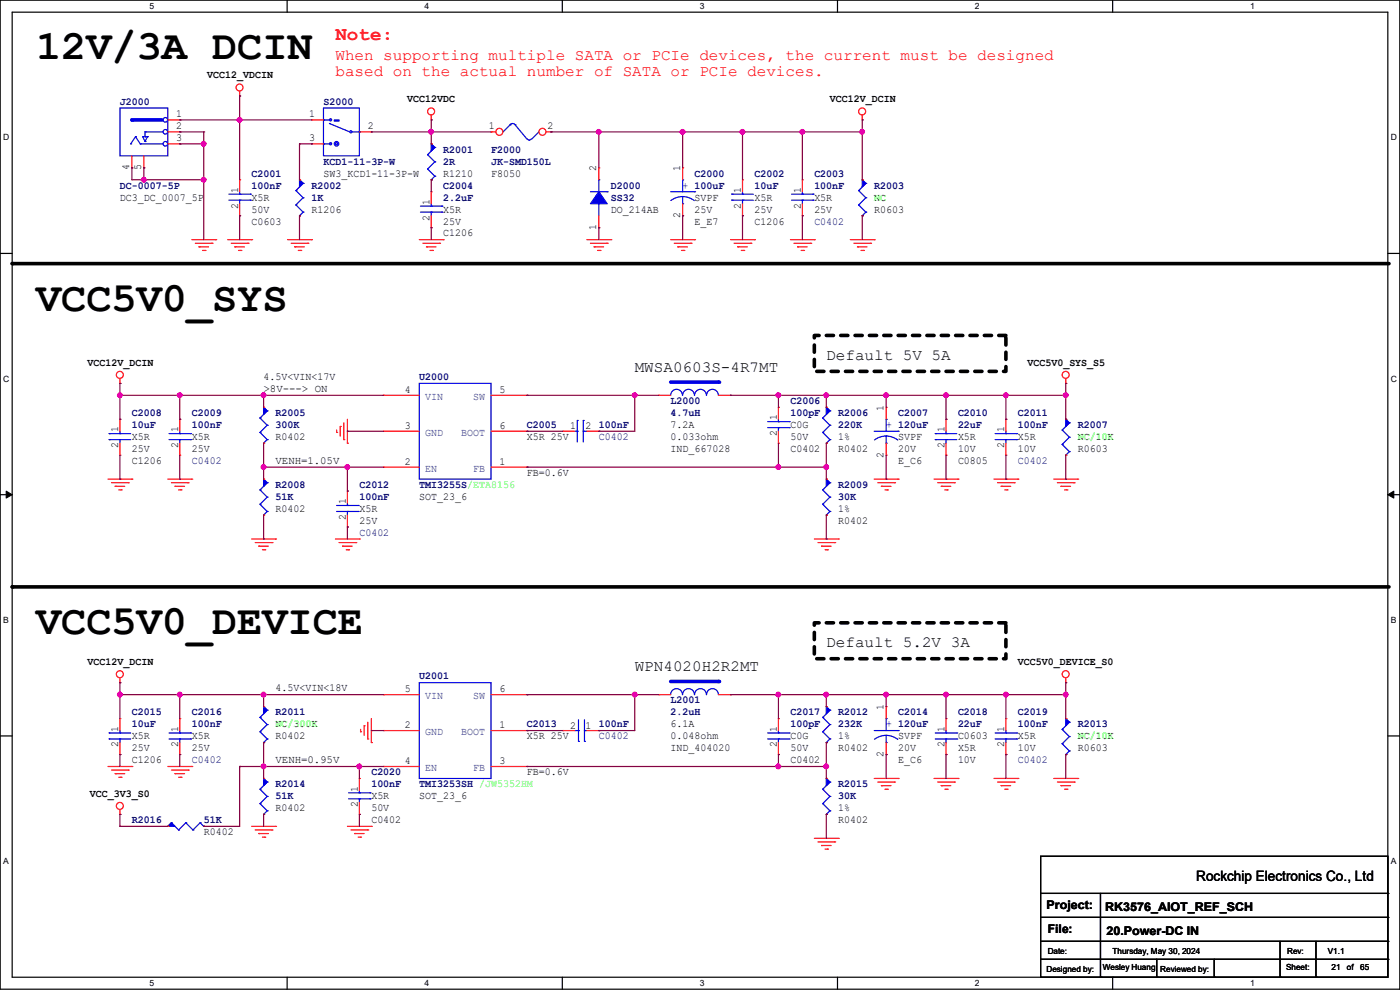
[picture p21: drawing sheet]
<svg xmlns="http://www.w3.org/2000/svg" width="297mm" height="210mm" viewBox="0 0 297 210" stroke-linecap="round" stroke-linejoin="round" font-family="sans-serif">
<defs><g id="words">
<g font-size="8.9">
<text x="7.7" y="12.5">12V/3A DCIN</text>
<text x="7.7" y="65.9">VCC5V0_SYS</text>
<text x="7.7" y="134.5">VCC5V0_DEVICE</text>
</g>
<text font-size="4.1" fill="#f00" x="71.2" y="8.6">Note:</text>
<g font-size="3.3" fill="#f00">
<text x="71.2" y="12.8">When supporting multiple SATA or PCIe devices, the current must be designed</text>
<text x="71.2" y="16.1">based on the actual number of SATA or PCIe devices.</text>
</g>
<g font-size="3.3">
<text x="175.3" y="76.3">Default 5V 5A</text>
<text x="134.7" y="78.9">MWSA0603S-4R7MT</text>
<text x="175.3" y="137.3">Default 5.2V 3A</text>
<text x="134.7" y="142.4">WPN4020H2R2MT</text>
</g>
<text font-size="3" x="253.8" y="186.9">Rockchip Electronics Co., Ltd</text>
<g font-size="2.5">
<text x="222" y="192.9">Project:</text>
<text x="222.3" y="198">File:</text>
<text x="234.5" y="193.2">RK3576_AIOT_REF_SCH</text>
<text x="234.7" y="198.2">20.Power-DC IN</text>
</g>
<g font-size="2.3">
<text x="44" y="16.6">VCC12_VDCIN</text>
<text x="86.4" y="21.7">VCC12VDC</text>
<text x="176.1" y="21.7">VCC12V_DCIN</text>
<text x="37.4" y="30">3</text>
<text x="37.4" y="27.4">2</text>
<text x="37.4" y="24.9">1</text>
<text x="65.6" y="24.9">1</text>
<text x="65.6" y="30">3</text>
<text x="78" y="27.4">2</text>
<text x="103.7" y="27.4">1</text>
<text x="116.1" y="27.4">2</text>
<text x="27.4" y="36.1" transform="rotate(-90 27.4 36.1)">4</text>
<text x="30" y="36.1" transform="rotate(-90 30 36.1)">5</text>
<text x="50.5" y="40.9" transform="rotate(-90 50.5 40.9)">1</text>
<text x="68.6" y="37.5">SW3_KCD1-11-3P-W</text>
<text x="94" y="37.5">R1210</text>
<text x="104.2" y="37.5">F8050</text>
<text x="126.5" y="36.4" transform="rotate(-90 126.5 36.4)">2</text>
<text x="144.3" y="36.4" transform="rotate(-90 144.3 36.4)">1</text>
<text x="157.2" y="40.9" transform="rotate(-90 157.2 40.9)">1</text>
<text x="169.9" y="40.9" transform="rotate(-90 169.9 40.9)">1</text>
<text x="25.4" y="42.5">DC3_DC_0007_5P</text>
<text x="50.5" y="44.2" transform="rotate(-90 50.5 44.2)">2</text>
<text x="53.4" y="47.6">C0603</text>
<text x="53.4" y="42.5">X5R</text>
<text x="53.4" y="45.1">50V</text>
<text x="66.1" y="45.1">R1206</text>
<text x="91.1" y="46.8" transform="rotate(-90 91.1 46.8)">2</text>
<text x="91.1" y="43.5" transform="rotate(-90 91.1 43.5)">1</text>
<text x="94" y="45.1">X5R</text>
<text x="94" y="47.6">25V</text>
<text x="129.6" y="45.1">DO_214AB</text>
<text x="144.3" y="46.3" transform="rotate(-90 144.3 46.3)">2</text>
<text x="147.4" y="47.6">E_E7</text>
<text x="147.4" y="42.5">SVPF</text>
<text x="147.4" y="45.1">25V</text>
<text x="157.2" y="44.2" transform="rotate(-90 157.2 44.2)">2</text>
<text x="160.1" y="47.6">C1206</text>
<text x="160.1" y="42.5">X5R</text>
<text x="160.1" y="45.1">25V</text>
<text x="169.9" y="44.2" transform="rotate(-90 169.9 44.2)">2</text>
<text x="172.8" y="42.5">X5R</text>
<text x="172.8" y="45.1">25V</text>
<text x="185.5" y="45.1">R0603</text>
<text x="94" y="50.2">C1206</text>
<text x="126.5" y="48.8" transform="rotate(-90 126.5 48.8)">1</text>
<text x="18.6" y="77.6">VCC12V_DCIN</text>
<text x="218" y="77.6">VCC5V0_SYS_S5</text>
<text x="55.9" y="80.6">4.5V&lt;VIN&lt;17V</text>
<text x="55.9" y="83.2">&gt;8V---&gt; ON</text>
<text x="85.9" y="83.3">4</text>
<text x="106" y="83.3">5</text>
<text x="164.8" y="89.2" transform="rotate(-90 164.8 89.2)">1</text>
<text x="187.5" y="87.2" transform="rotate(-90 187.5 87.2)">1</text>
<text x="25.1" y="95" transform="rotate(-90 25.1 95)">2</text>
<text x="25.1" y="91.7" transform="rotate(-90 25.1 91.7)">1</text>
<text x="28" y="93.3">X5R</text>
<text x="28" y="95.9">25V</text>
<text x="37.8" y="95" transform="rotate(-90 37.8 95)">2</text>
<text x="37.8" y="91.7" transform="rotate(-90 37.8 91.7)">1</text>
<text x="40.7" y="93.3">X5R</text>
<text x="40.7" y="95.9">25V</text>
<text x="58.5" y="93.3">R0402</text>
<text x="85.9" y="90.9">3</text>
<text x="106" y="90.9">6</text>
<text x="111.8" y="93.3">X5R 25V</text>
<text x="120.9" y="91.1">1</text>
<text x="124.2" y="91.1">2</text>
<text x="142.3" y="95.9">IND_667028</text>
<text x="142.3" y="90.8">7.2A</text>
<text x="142.3" y="93.3">0.033ohm</text>
<text x="164.8" y="92.5" transform="rotate(-90 164.8 92.5)">2</text>
<text x="167.7" y="95.9">C0402</text>
<text x="167.7" y="90.8">C0G</text>
<text x="167.7" y="93.3">50V</text>
<text x="177.8" y="95.9">R0402</text>
<text x="177.8" y="93.3">1%</text>
<text x="190.5" y="93.3">SVPF</text>
<text x="190.5" y="95.9">20V</text>
<text x="200.4" y="95" transform="rotate(-90 200.4 95)">2</text>
<text x="200.4" y="91.7" transform="rotate(-90 200.4 91.7)">1</text>
<text x="203.2" y="93.3">X5R</text>
<text x="203.2" y="95.9">10V</text>
<text x="213.1" y="95" transform="rotate(-90 213.1 95)">2</text>
<text x="213.1" y="91.7" transform="rotate(-90 213.1 91.7)">1</text>
<text x="215.9" y="93.3">X5R</text>
<text x="215.9" y="95.9">10V</text>
<text x="228.6" y="95.9">R0603</text>
<text x="28" y="98.4">C1206</text>
<text x="58.5" y="98.4">VENH=1.05V</text>
<text x="85.9" y="98.6">2</text>
<text x="106" y="98.6">1</text>
<text x="111.8" y="101">FB=0.6V</text>
<text x="187.5" y="97.1" transform="rotate(-90 187.5 97.1)">2</text>
<text x="190.5" y="98.4">E_C6</text>
<text x="203.2" y="98.4">C0805</text>
<text x="73.4" y="107" transform="rotate(-90 73.4 107)">1</text>
<text x="88.9" y="106">SOT_23_6</text>
<text x="58.5" y="108.6">R0402</text>
<text x="73.4" y="110.3" transform="rotate(-90 73.4 110.3)">2</text>
<text x="76.2" y="108.6">X5R</text>
<text x="76.2" y="111.1">25V</text>
<text x="177.8" y="111.1">R0402</text>
<text x="177.8" y="108.6">1%</text>
<text x="18.6" y="141.1">VCC12V_DCIN</text>
<text x="215.9" y="141.1">VCC5V0_DEVICE_S0</text>
<text x="58.5" y="146.7">4.5V&lt;VIN&lt;18V</text>
<text x="85.9" y="146.8">5</text>
<text x="106" y="146.8">6</text>
<text x="25.1" y="155.2" transform="rotate(-90 25.1 155.2)">1</text>
<text x="37.8" y="155.2" transform="rotate(-90 37.8 155.2)">1</text>
<text x="85.9" y="154.4">2</text>
<text x="106" y="154.4">1</text>
<text x="120.9" y="154.6">2</text>
<text x="124.2" y="154.6">1</text>
<text x="142.3" y="154.3">6.1A</text>
<text x="164.8" y="155.2" transform="rotate(-90 164.8 155.2)">1</text>
<text x="187.5" y="150.7" transform="rotate(-90 187.5 150.7)">1</text>
<text x="200.4" y="155.2" transform="rotate(-90 200.4 155.2)">1</text>
<text x="213.1" y="155.2" transform="rotate(-90 213.1 155.2)">1</text>
<text x="25.1" y="158.5" transform="rotate(-90 25.1 158.5)">2</text>
<text x="28" y="161.9">C1206</text>
<text x="28" y="156.8">X5R</text>
<text x="28" y="159.4">25V</text>
<text x="37.8" y="158.5" transform="rotate(-90 37.8 158.5)">2</text>
<text x="40.7" y="156.8">X5R</text>
<text x="40.7" y="159.4">25V</text>
<text x="58.5" y="156.8">R0402</text>
<text x="58.5" y="161.9">VENH=0.95V</text>
<text x="111.8" y="156.8">X5R 25V</text>
<text x="142.3" y="159.4">IND_404020</text>
<text x="142.3" y="156.8">0.048ohm</text>
<text x="164.8" y="158.5" transform="rotate(-90 164.8 158.5)">2</text>
<text x="167.7" y="161.9">C0402</text>
<text x="167.7" y="156.8">C0G</text>
<text x="167.7" y="159.4">50V</text>
<text x="177.8" y="159.4">R0402</text>
<text x="177.8" y="156.8">1%</text>
<text x="187.5" y="160.6" transform="rotate(-90 187.5 160.6)">2</text>
<text x="190.5" y="161.9">E_C6</text>
<text x="190.5" y="156.8">SVPF</text>
<text x="190.5" y="159.4">20V</text>
<text x="200.4" y="158.5" transform="rotate(-90 200.4 158.5)">2</text>
<text x="203.2" y="156.8">C0603</text>
<text x="203.2" y="159.4">X5R</text>
<text x="203.2" y="161.9">10V</text>
<text x="213.1" y="158.5" transform="rotate(-90 213.1 158.5)">2</text>
<text x="215.9" y="156.8">X5R</text>
<text x="215.9" y="159.4">10V</text>
<text x="228.6" y="159.4">R0603</text>
<text x="75.9" y="167.9" transform="rotate(-90 75.9 167.9)">1</text>
<text x="85.9" y="162.1">4</text>
<text x="106" y="162.1">3</text>
<text x="111.8" y="164.5">FB=0.6V</text>
<text x="19.1" y="169">VCC_3V3_S0</text>
<text x="58.5" y="172.1">R0402</text>
<text x="75.9" y="171.2" transform="rotate(-90 75.9 171.2)">2</text>
<text x="78.8" y="169.5">X5R</text>
<text x="78.8" y="172.1">50V</text>
<text x="88.9" y="169.5">SOT_23_6</text>
<text x="177.8" y="172.1">1%</text>
<text x="43.2" y="177.2">R0402</text>
<text x="78.8" y="174.6">C0402</text>
<text x="177.8" y="174.6">R0402</text>
</g>
<g font-size="2.3" fill="#000080">
<text x="25.4" y="22.2">J2000</text>
<text x="68.6" y="22.2">S2000</text>
<text x="68.6" y="34.9">KCD1-11-3P-W</text>
<text x="94" y="32.4">R2001</text>
<text x="94" y="34.9">2R</text>
<text x="104.2" y="32.4">F2000</text>
<text x="104.2" y="34.9">JK-SMD150L</text>
<text x="25.4" y="40">DC-0007-5P</text>
<text x="53.4" y="37.5">C2001</text>
<text x="53.4" y="40">100nF</text>
<text x="66.1" y="40">R2002</text>
<text x="94" y="40">C2004</text>
<text x="129.6" y="40">D2000</text>
<text x="147.4" y="37.5">C2000</text>
<text x="160.1" y="37.5">C2002</text>
<text x="160.1" y="40">10uF</text>
<text x="172.8" y="37.5">C2003</text>
<text x="172.8" y="40">100nF</text>
<text x="185.5" y="40">R2003</text>
<text x="66.1" y="42.5">1K</text>
<text x="94" y="42.5">2.2uF</text>
<text x="129.6" y="42.5">SS32</text>
<text x="172.8" y="47.6">C0402</text>
<text x="88.9" y="80.6">U2000</text>
<text x="28" y="88.3">C2008</text>
<text x="40.7" y="88.3">C2009</text>
<text x="58.5" y="88.3">R2005</text>
<text x="142.3" y="85.7">L2000</text>
<text x="142.3" y="88.3">4.7uH</text>
<text x="167.7" y="85.7">C2006</text>
<text x="167.7" y="88.3">100pF</text>
<text x="177.8" y="88.3">R2006</text>
<text x="190.5" y="88.3">C2007</text>
<text x="203.2" y="88.3">C2010</text>
<text x="215.9" y="88.3">C2011</text>
<text x="28" y="90.8">10uF</text>
<text x="40.7" y="90.8">100nF</text>
<text x="58.5" y="90.8">300K</text>
<text x="111.8" y="90.8">C2005</text>
<text x="127" y="90.8">100nF</text>
<text x="127" y="93.3">C0402</text>
<text x="177.8" y="90.8">220K</text>
<text x="203.2" y="90.8">22uF</text>
<text x="215.9" y="90.8">100nF</text>
<text x="228.6" y="90.8">R2007</text>
<text x="40.7" y="98.4">C0402</text>
<text x="215.9" y="98.4">C0402</text>
<text x="58.5" y="103.5">R2008</text>
<text x="58.5" y="106">51K</text>
<text x="76.2" y="103.5">C2012</text>
<text x="76.2" y="106">100nF</text>
<text x="88.9" y="103.5">TMI3255S/ETA8156</text>
<text x="177.8" y="103.5">R2009</text>
<text x="177.8" y="106">30K</text>
<text x="76.2" y="113.7">C0402</text>
<text x="88.9" y="144.1">U2001</text>
<text x="142.3" y="149.2">L2001</text>
<text x="28" y="151.8">C2015</text>
<text x="28" y="154.3">10uF</text>
<text x="40.7" y="151.8">C2016</text>
<text x="40.7" y="154.3">100nF</text>
<text x="58.5" y="151.8">R2011</text>
<text x="111.8" y="154.3">C2013</text>
<text x="127" y="154.3">100nF</text>
<text x="142.3" y="151.8">2.2uH</text>
<text x="167.7" y="151.8">C2017</text>
<text x="167.7" y="154.3">100pF</text>
<text x="177.8" y="151.8">R2012</text>
<text x="177.8" y="154.3">232K</text>
<text x="190.5" y="151.8">C2014</text>
<text x="203.2" y="151.8">C2018</text>
<text x="203.2" y="154.3">22uF</text>
<text x="215.9" y="151.8">C2019</text>
<text x="215.9" y="154.3">100nF</text>
<text x="228.6" y="154.3">R2013</text>
<text x="40.7" y="161.9">C0402</text>
<text x="127" y="156.8">C0402</text>
<text x="215.9" y="161.9">C0402</text>
<text x="58.5" y="167">R2014</text>
<text x="78.8" y="164.5">C2020</text>
<text x="78.8" y="167">100nF</text>
<text x="88.9" y="167">TMI3253SH /JW5352HM</text>
<text x="177.8" y="167">R2015</text>
<text x="58.5" y="169.5">51K</text>
<text x="177.8" y="169.5">30K</text>
<text x="28" y="174.6">R2016</text>
<text x="43.2" y="174.6">51K</text>
</g>
<g font-size="2.3" fill="#00f">
<text x="144.8" y="40">+ 100uF</text>
<text x="188" y="90.8">+ 120uF</text>
<text x="188" y="154.3">+ 120uF</text>
</g>
<g font-size="2.3" fill="#0f0">
<text x="185.5" y="42.5">NC</text>
<text x="228.6" y="93.3">NC/10K</text>
<text x="58.5" y="154.3">NC/300K</text>
<text x="228.6" y="156.8">NC/10K</text>
</g>
<g font-size="2.3" fill="#004080">
<text x="90.2" y="84.8">VIN</text>
<text x="100.4" y="84.8">SW</text>
<text x="90.2" y="92.4">GND</text>
<text x="97.8" y="92.4">BOOT</text>
<text x="90.2" y="100">EN</text>
<text x="100.4" y="100">FB</text>
<text x="90.2" y="148.3">VIN</text>
<text x="100.4" y="148.3">SW</text>
<text x="90.2" y="155.9">GND</text>
<text x="97.8" y="155.9">BOOT</text>
<text x="90.2" y="163.5">EN</text>
<text x="100.4" y="163.5">FB</text>
</g>
<g font-size="1.8">
<text x="31.7" y="1.9">5</text>
<text x="90.1" y="1.9">4</text>
<text x="148.5" y="1.9">3</text>
<text x="206.8" y="1.9">2</text>
<text x="265.2" y="1.9">1</text>
<text x=".7" y="29.8">D</text>
<text x="295.1" y="29.8">D</text>
<text x=".7" y="80.9">C</text>
<text x="295.1" y="80.9">C</text>
<text x=".7" y="132.1">B</text>
<text x="295.1" y="132.1">B</text>
<text x=".7" y="183.3">A</text>
<text x="295.1" y="183.3">A</text>
<text x="222.3" y="202.3">Date:</text>
<text x="236" y="202.3">Thursday, May 30, 2024</text>
<text x="273.1" y="202.3">Rev:</text>
<text x="281.7" y="202.3">V1.1</text>
<text x="31.7" y="209.2">5</text>
<text x="90.1" y="209.2">4</text>
<text x="148.5" y="209.2">3</text>
<text x="206.8" y="209.2">2</text>
<text x="222" y="206.1">Designed by:</text>
<text x="234" y="205.9">Wesley Huang</text>
<text x="246.2" y="206.1">Reviewed by:</text>
<text x="265.2" y="209.2">1</text>
<text x="272.8" y="205.9">Sheet:</text>
<text x="282.5" y="205.9">21</text>
<text x="285.7" y="205.9">of</text>
<text x="288.6" y="205.9">65</text>
</g>
</g></defs>
<path d="M0 0h297v209.8h-297zM2.6 2.6h291.8v204.7h-291.8z" fill="none" stroke="#000" stroke-width=".25"/>
<g fill="#fff">
<path d="M31.7 .3h1v2h-1z"/>
<path d="M31.7 207.6h1v1.9h-1z"/>
</g>
<path d="M60.9 0v2.6M60.9 207.3v2.5" fill="none" stroke="#000" stroke-width=".25"/>
<g fill="#fff">
<path d="M90.1 .3h1v2h-1z"/>
<path d="M90.1 207.6h1v1.9h-1z"/>
</g>
<path d="M119.3 0v2.6M119.3 207.3v2.5" fill="none" stroke="#000" stroke-width=".25"/>
<g fill="#fff">
<path d="M148.5 .3h.9v2h-.9z"/>
<path d="M148.5 207.6h.9v1.9h-.9z"/>
</g>
<path d="M177.7 0v2.6M177.7 207.3v2.5" fill="none" stroke="#000" stroke-width=".25"/>
<g fill="#fff">
<path d="M206.8 .3h1v2h-1z"/>
<path d="M206.8 207.6h1v1.9h-1z"/>
</g>
<path d="M236.1 0v2.6M236.1 207.3v2.5" fill="none" stroke="#000" stroke-width=".25"/>
<g fill="#fff">
<path d="M265.2 .3h1v2h-1z"/>
<path d="M265.2 207.6h1v1.9h-1z"/>
<path d="M.7 28.2h1.2v1.9h-1.2z"/>
<path d="M295.1 28.2h1.2v1.9h-1.2z"/>
<path d="M.7 79.3h1.2v2h-1.2z"/>
<path d="M295.1 79.3h1.2v2h-1.2z"/>
</g>
<path d="M0 53.8h2.6M294.4 53.8h2.6" fill="none" stroke="#000" stroke-width=".25"/>
<g fill="#fff">
<path d="M.7 130.5h1.2v2h-1.2z"/>
<path d="M295.1 130.5h1.1v2h-1.1z"/>
</g>
<path d="M0 104.9h2.6M294.4 104.9h2.6" fill="none" stroke="#000" stroke-width=".25"/>
<path d="M1.3 104.2l1.3 .7-1.3 .8zM294.4 104.9l1.3-.7v1.5z" fill="#000" stroke="#000" stroke-width=".21"/>
<g fill="#fff">
<path d="M.7 181.7h1.2v2h-1.2z"/>
<path d="M295.1 181.7h1.1v2h-1.1z"/>
</g>
<g fill="none" stroke="#000" stroke-width=".25">
<path d="M0 156.1h2.6M294.4 156.1h2.6M220.8 181.7h73.6v25.6h-73.6zM220.8 189.5h73.6M220.8 194.6h73.6M220.8 199.7h73.6M233.5 189.5v17.8M271.6 199.7v7.6M279.2 199.7v7.6M294.4 189.5h.1M294.4 194.6h.1M294.4 199.7h.1"/>
<path d="M220.8 203.5h73.6M233.5 207.3h.1M245.4 207.3h.1M245.4 203.5v3.8M257.6 207.3h.1M257.6 203.5v3.8M271.6 207.3h.1M279.2 207.3h.1M294.4 203.5h.1"/>
</g>
<path d="M2.6 55.9h292.1M2.6 124.5h292.1" fill="none" stroke="#000" stroke-width=".76"/>
<g fill="#000">
<circle cx="2.6" cy="55.9" r=".38"/>
<circle cx="2.6" cy="124.5" r=".38"/>
</g>
<path d="M172.8 71.2h40.6v7.6h-40.6zM172.8 132.1h40.6v7.6h-40.6z" fill="none" stroke="#000" stroke-width=".76" stroke-dasharray="1.5 1.5"/>
<g fill="none" stroke="#f00" stroke-width=".25">
<path d="M50.8 19.3v1.1M50.8 20.4h.1M50.8 38.1h.1M50.8 38.1v2.6M66.1 25.4h.1M66.1 30.5h.1M66.1 25.4h2.5M66.1 30.5h2.5M76.2 28h2.6M78.8 28h.1M91.5 25.4h.1M91.5 24.4v1"/>
<path d="M170.2 38.1h.1M170.2 38.1v2.6M182.9 25.4h.1M182.9 24.4v1M40.7 50.8h5.1M41.4 51.6h3.6M42.2 52.4h.1M42.2 52.4h2M43 53.1h.5M43.5 53.1h.1M45 51.6h.1M45.8 50.8h.1"/>
<path d="M48.3 50.8h5.1M49.1 51.6h3.5M49.8 52.4h.1M49.8 52.4h2.1M50.6 53.1h.5M50.8 45.8h.1M50.8 43.2v2.6M51.1 53.1h.1M52.6 51.6h.1M53.4 50.8h.1M61 50.8h5.1M61.8 51.6h3.5"/>
<path d="M62.5 52.4h.1M62.5 52.4h2.1M63.3 53.1h.5M63.8 53.1h.1M65.3 51.6h.1M66.1 50.8h.1M88.9 50.8h5.1M89.7 51.6h3.6M90.5 52.4h.1M90.5 52.4h2M91.2 53.1h.5M91.7 53.1h.1"/>
<path d="M93.3 51.6h.1M94 50.8h.1M124.5 50.8h5.1M125.3 51.6h3.5M126 52.4h.1M126 52.4h2.1M126.8 53.1h.5M127.3 53.1h.1M128.8 51.6h.1M129.6 50.8h.1M142.3 50.8h5.1M143 51.6h3.6"/>
<path d="M143.8 52.4h.1M143.8 52.4h2M144.6 53.1h.5M145.1 53.1h.1M146.6 51.6h.1M147.4 50.8h.1M155 50.8h5.1M155.7 51.6h3.6M156.5 52.4h.1M156.5 52.4h2M157.3 53.1h.5M157.8 53.1h.1"/>
<path d="M159.3 51.6h.1M160.1 50.8h.1M167.7 50.8h5.1M168.4 51.6h3.6M169.2 52.4h.1M169.2 52.4h2M170 53.1h.5M170.2 45.8h.1M170.2 43.2v2.6M170.5 53.1h.1M172 51.6h.1M172.8 50.8h.1"/>
<path d="M180.4 50.8h5.1M181.1 51.6h3.6M181.9 52.4h.1M181.9 52.4h2M182.7 53.1h.5M183.2 53.1h.1M184.7 51.6h.1M185.5 50.8h.1M25.4 81.3h.1M25.4 80.3v1M71.4 91.7h.1M71.4 91.2v.5"/>
<path d="M72.2 90.5h.1M72.2 90.5v2M72.9 93.3h.1M72.9 89.7v3.6M73.7 94h.1M73.7 88.9v5.1M226.1 81.3h.1M226.1 80.3v1M22.9 101.6h5.1M23.7 102.4h3.5M24.4 103.2h.1M24.4 103.2h2.1"/>
<path d="M25.2 103.9h.5M25.7 103.9h.1M27.2 102.4h.1M28 101.6h.1M35.6 101.6h5.1M36.4 102.4h3.5M37.1 103.2h.1M37.1 103.2h2.1M37.9 103.9h.5M38.4 103.9h.1M39.9 102.4h.1M40.7 101.6h.1"/>
<path d="M53.4 114.3h5.1M54.1 115.1h3.6M54.9 115.9h.1M54.9 115.9h2M55.7 116.6h.5M55.9 101.6h.1M55.9 109.3h.1M56.2 116.6h.1M57.7 115.1h.1M58.5 114.3h.1M71.2 114.3h5M71.9 115.1h3.6"/>
<path d="M72.7 115.9h.1M72.7 115.9h2M73.4 116.6h.6M74 116.6h.1M75.5 115.1h.1M76.2 114.3h.1M172.8 114.3h5M173.5 115.1h3.6M174.3 115.9h.1M174.3 115.9h2M175 116.6h.6M175.6 116.6h.1"/>
<path d="M177.1 115.1h.1M177.8 114.3h.1M185.5 101.6h5M186.2 102.4h3.6M187 103.2h.1M187 103.2h2M187.7 103.9h.6M188.3 103.9h.1M189.8 102.4h.1M190.5 101.6h.1M198.2 101.6h5M198.9 102.4h3.6"/>
<path d="M199.7 103.2h.1M199.7 103.2h2M200.4 103.9h.6M201 103.9h.1M202.5 102.4h.1M203.2 101.6h.1M210.9 101.6h5M211.6 102.4h3.6M212.4 103.2h.1M212.4 103.2h2M213.1 103.9h.6M213.7 103.9h.1"/>
<path d="M215.2 102.4h.1M215.9 101.6h.1M223.6 101.6h5M224.3 102.4h3.6M225.1 103.2h.1M225.1 103.2h2M225.8 103.9h.6M226.4 103.9h.1M227.9 102.4h.1M228.6 101.6h.1M25.4 144.8h.1M25.4 143.8v1"/>
<path d="M76.5 155.2h.1M76.5 154.7v.5M77.3 154h.1M77.3 154v2M78 156.8h.1M78 153.2v3.6M78.8 157.5h.1M78.8 152.4v5.1M165.1 152.4h.1M165.1 152.4v2.6M165.1 157.5v2.6M226.1 144.8h.1"/>
<path d="M226.1 143.8v1M22.9 162.6h5.1M23.7 163.4h3.5M24.4 164.1h.1M24.4 164.1h2.1M25.2 164.9h.5M25.4 172.8h.1M25.4 171.7v1.1M25.7 164.9h.1M27.2 163.4h.1M28 162.6h.1M35.6 162.6h5.1"/>
<path d="M36.4 163.4h3.5M37.1 164.1h.1M37.1 164.1h2.1M37.9 164.9h.5M38.4 164.9h.1M39.9 163.4h.1M40.7 162.6h.1M53.4 175.3h5.1M54.1 176.1h3.6M54.9 176.8h.1M54.9 176.8h2M55.7 177.6h.5"/>
<path d="M56.2 177.6h.1M57.7 176.1h.1M58.5 175.3h.1M73.7 175.3h5.1M74.5 176.1h3.5M75.2 176.8h.1M75.2 176.8h2.1M76 177.6h.5M76.2 165.1h.1M76.2 172.8h.1M76.2 165.1v2.6M76.2 170.2v2.6"/>
<path d="M76.5 177.6h.1M78 176.1h.1M78.8 175.3h.1M165.1 160.1h.1M172.8 177.8h5M173.5 178.6h3.6M174.3 179.4h.1M174.3 179.4h2M177.1 178.6h.1M177.8 177.8h.1M185.5 165.1h5M186.2 165.9h3.6"/>
<path d="M187 166.7h.1M187 166.7h2M187.7 167.4h.6M188.3 167.4h.1M189.8 165.9h.1M190.5 165.1h.1M198.2 165.1h5M198.9 165.9h3.6M199.7 166.7h.1M199.7 166.7h2M200.4 167.4h.6M201 167.4h.1"/>
<path d="M202.5 165.9h.1M203.2 165.1h.1M210.9 165.1h5M211.6 165.9h3.6M212.4 166.7h.1M212.4 166.7h2M213.1 167.4h.6M213.7 167.4h.1M215.2 165.9h.1M215.9 165.1h.1M223.6 165.1h5M224.3 165.9h3.6"/>
<path d="M225.1 166.7h.1M225.1 166.7h2M225.8 167.4h.6M226.4 167.4h.1M227.9 165.9h.1M228.6 165.1h.1M175 180.1h.6M175.6 180.1h.1"/>
<circle cx="50.8" cy="18.6" r=".74"/>
<circle cx="91.5" cy="23.6" r=".74"/>
<circle cx="182.9" cy="23.6" r=".74"/>
<circle cx="25.4" cy="79.5" r=".74"/>
<circle cx="226.1" cy="79.5" r=".74"/>
<circle cx="25.4" cy="143" r=".74"/>
<circle cx="226.1" cy="143" r=".74"/>
<circle cx="25.4" cy="171" r=".74"/>
</g>
<g fill="none" stroke="#00f" stroke-width=".25">
<path d="M68.6 22.9h7.6v10.2h-7.6zM68.6 25.4h.1M68.6 30.5h.1M68.6 25.4h1.3M68.6 30.5h1.3M69.9 26.2h.1M69.9 25.4h.1M69.9 30.5h.1M69.9 26.2l4.3 1.8M70.9 25.4h1v.3h-1zM74.7 28h1.5M76.2 28h.1"/>
<path d="M108.2 26.4a.74 .74 0 0 1 1.1 0M108.2 26.5h.1M108.2 26.5l-1.5 1.5M109.3 26.5h.1M109.3 26.5l2.5 3M112.7 29.5a.49 .49 0 0 1-.8 0M114.3 28h.1M114.3 28l-1.5 1.5M48.6 42.5h4.5M48.6 41.2h4.5M50.8 41.2h.1M50.8 42.5h.1"/>
<path d="M50.8 40.7v.5M50.8 42.5v.7M53.1 42.5h.1M53.1 41.2h.1M167.9 42.5h4.6M167.9 41.2h4.6M170.2 41.2h.1M170.2 42.5h.1M170.2 40.7v.5M170.2 42.5v.7M172.5 42.5h.1M172.5 41.2h.1"/>
<path d="M55.2 103.9h.1M55.2 107h.1M55.2 103.9l1.5 1.6M55.2 107l1.5 1.5M55.9 109.3h.1M55.9 101.6l.8 .8M56.7 102.4h.1M56.7 105.5h.1M56.7 108.5h.1M56.7 102.4l-1.5 1.5M56.7 105.5l-1.5 1.5M56.7 108.5l-.8 .8"/>
<path d="M162.9 156.8h4.5M162.9 155.5h4.5M165.1 155.5h.1M165.1 156.8h.1M165.1 155v.5M165.1 156.8v.7M167.4 156.8h.1M167.4 155.5h.1M74 169.5h4.5M74 168.2h4.5M76.2 168.2h.1M76.2 169.5h.1"/>
<path d="M76.2 167.7v.5M76.2 169.5v.7M78.5 169.5h.1M78.5 168.2h.1"/>
<circle cx="70.1" cy="25.4" r=".23"/>
<circle cx="70.1" cy="30.5" r=".23"/>
<circle cx="71.4" cy="30.5" r=".49"/>
<circle cx="71.4" cy="30.5" r=".23"/>
<circle cx="74.4" cy="28" r=".23"/>
</g>
<path d="M55.9 101.6l.8 .8-.8 .8z" fill="#00f" stroke="#00f" stroke-width=".25"/>
<circle cx="105.9" cy="28" r=".74" fill="#fff" stroke="#f00" stroke-width=".25"/>
<path d="M104.2 28h.1M104.2 28h1" fill="none" stroke="#f00" stroke-width=".25"/>
<circle cx="115.1" cy="28" r=".74" fill="#fff" stroke="#f00" stroke-width=".25"/>
<g fill="none" stroke="#f00" stroke-width=".25">
<path d="M115.9 28h1M116.9 28h.1M182.9 38.1h.1M91.5 40.7h.1M91.5 48.3h.1M91.5 40.7v2.5M91.5 45.8v2.5M182.9 45.8h.1M175.3 86.4h.1M175.3 94h.1M188 86.4h.1M188 96.6h.1"/>
<path d="M188 86.4v2.5M188 94v2.6M226.1 88.9h.1M226.1 96.6h.1M73.7 104.2h.1M73.7 111.8h.1M73.7 104.2v2.5M73.7 109.3v2.5M55.9 149.9h.1M55.9 157.5h.1M81.3 155h.1M81.3 147.4h.1"/>
<path d="M81.3 155h7.6M81.3 147.4h7.6M104.2 155h7.6M104.2 147.4h7.6M111.8 155h.1M111.8 147.4h.1M119.4 155h.1M119.4 155h2.6M124.5 155h2.5M127 155h.1M175.3 149.9h.1M175.3 157.5h.1"/>
<path d="M226.1 152.4h.1M55.9 165.1h.1M55.9 172.8h.1M81.3 162.6h.1M81.3 162.6h7.6M104.2 162.6h7.6M111.8 162.6h.1M175.3 165.1h.1M175.3 172.8h.1M226.1 160.1h.1"/>
</g>
<g fill="none" stroke="#00f" stroke-width=".25">
<path d="M182.9 38.1l.8 .8M183.7 38.9h.1M183.7 38.9l-1.5 1.5M89.2 45h4.6M89.2 43.7h4.6M91.5 43.7h.1M91.5 45h.1M91.5 43.2v.5M91.5 45v.8M93.8 45h.1M93.8 43.7h.1M182.2 40.4h.1"/>
<path d="M182.2 43.5h.1M182.2 40.4l1.5 1.6M182.2 43.5l1.5 1.5M182.9 45.8h.1M183.7 42h.1M183.7 45h.1M183.7 42l-1.5 1.5M183.7 45l-.8 .8M174.5 88.7h.1M174.5 91.7h.1M174.5 88.7l1.6 1.5M174.5 91.7l1.6 1.6"/>
<path d="M175.3 94h.1M175.3 86.4l.8 .8M176.1 87.2h.1M176.1 90.2h.1M176.1 93.3h.1M176.1 87.2l-1.6 1.5M176.1 90.2l-1.6 1.5M176.1 93.3l-.8 .7M185.5 91.5h5M188 94h.1M188 92.5l1.6 .3 .9 .6M188 92.5l-1.1 .1-1.4 .7"/>
<path d="M188 88.9h.1M188 88.9v2.6M188 92.5v1.5M190.5 91.5h.1M225.3 91.2h.1M225.3 94.3h.1M225.3 91.2l1.6 1.6M225.3 94.3l1.6 1.5M226.1 96.6h.1M226.1 88.9l.8 .8M226.9 89.7h.1M226.9 92.8h.1"/>
<path d="M226.9 95.8h.1M226.9 89.7l-1.6 1.5M226.9 92.8l-1.6 1.5M226.9 95.8l-.8 .8M71.4 108.5h4.6M71.4 107.2h4.6M73.7 107.2h.1M73.7 108.5h.1M73.7 106.7v.5M73.7 108.5v.8M76 108.5h.1M76 107.2h.1"/>
<path d="M55.2 152.2h.1M55.2 155.2h.1M55.2 152.2l1.5 1.5M55.2 155.2l1.5 1.6M55.9 157.5h.1M55.9 149.9l.8 .8M56.7 150.7h.1M56.7 153.7h.1M56.7 156.8h.1M56.7 150.7l-1.5 1.5M56.7 153.7l-1.5 1.5M56.7 156.8l-.8 .7"/>
<path d="M88.9 144.8h15.3v20.3h-15.3zM122 155h.7M122.7 157.3h.1M122.7 155h.1M122.7 152.7v4.6M124 155h.1M124 157.3h.1M124 155h.5M124 152.7v4.6M174.5 152.2h.1M174.5 155.2h.1M174.5 152.2l1.6 1.5"/>
<path d="M174.5 155.2l1.6 1.6M175.3 157.5h.1M175.3 149.9l.8 .8M176.1 150.7h.1M176.1 153.7h.1M176.1 156.8h.1M176.1 150.7l-1.6 1.5M176.1 153.7l-1.6 1.5M176.1 156.8l-.8 .7M225.3 154.7h.1M225.3 157.8h.1M225.3 154.7l1.6 1.6"/>
<path d="M225.3 157.8l1.6 1.5M226.1 152.4l.8 .8M226.9 153.2h.1M226.9 156.3h.1M226.9 159.3h.1M226.9 153.2l-1.6 1.5M226.9 156.3l-1.6 1.5M226.9 159.3l-.8 .8M55.2 167.4h.1M55.2 170.5h.1M55.2 167.4l1.5 1.6M55.2 170.5l1.5 1.5"/>
<path d="M55.9 172.8h.1M55.9 165.1l.8 .8M56.7 165.9h.1M56.7 169h.1M56.7 172h.1M56.7 172l-.8 .8M56.7 165.9l-1.5 1.5M56.7 169l-1.5 1.5M174.5 167.4h.1M174.5 170.5h.1M174.5 167.4l1.6 1.6M174.5 170.5l1.6 1.5"/>
<path d="M175.3 172.8h.1M175.3 165.1l.8 .8M176.1 165.9h.1M176.1 169h.1M176.1 172h.1M176.1 165.9l-1.6 1.5M176.1 169l-1.6 1.5M176.1 172l-.8 .8M226.1 160.1h.1"/>
</g>
<g fill="#00f" stroke="#00f" stroke-width=".25">
<path d="M175.3 86.4l.8 .8-.8 .7z"/>
<path d="M226.1 152.4l.8 .8-.8 .8z"/>
<path d="M175.3 165.1l.8 .8-.8 .8z"/>
<path d="M182.9 38.1l.8 .8-.8 .8z"/>
<path d="M175.3 149.9l.8 .8-.8 .7z"/>
<path d="M55.9 165.1l.8 .8-.8 .8z"/>
<path d="M55.9 149.9l.8 .8-.8 .7z"/>
<path d="M226.1 88.9l.8 .8-.8 .8z"/>
</g>
<path d="M28 25.4h6.3" fill="none" stroke="#00f" stroke-width=".76"/>
<circle cx="28" cy="25.4" r=".38" fill="#00f"/>
<g fill="none" stroke="#00f" stroke-width=".25">
<path d="M25.4 22.9h10.2v10.2h-10.2zM27.7 30.5h.1M28.7 29h.1M28.7 29l1.1 1.5M28.7 29l-1 1.5M29.8 30.5h.1M29.8 30.5h4.8M30.3 29h.1M30.3 29l.5 1M30.3 29h1M30.8 28h.1M30.8 30h.1"/>
<path d="M30.8 29h.1M30.8 28h3.8M30.8 28v1M31.3 29h.1M31.3 29l-.5 1M63.5 38.1l.8 .8M64.3 38.9h.1M64.3 38.9l-1.5 1.5M90.7 32.8h.1M90.7 35.9h.1M90.7 32.8l1.5 1.5M90.7 35.9l1.5 1.5"/>
<path d="M91.5 38.1h.1M91.5 30.5l.7 .8M92.2 31.3h.1M92.2 34.3h.1M92.2 37.4h.1M92.2 31.3l-1.5 1.5M92.2 34.3l-1.5 1.6M92.2 37.4l-.7 .7M127 38.1h.1M127 38.1v2.6M144.8 38.1h.1M144.8 38.1v2.6"/>
<path d="M62.8 40.4h.1M62.8 43.5h.1M62.8 40.4l1.5 1.6M62.8 43.5l1.5 1.5M63.5 45.8h.1M64.3 42h.1M64.3 45h.1M64.3 42l-1.5 1.5M64.3 45l-.8 .8M125.3 40.7h3.5M127 43.2h.1M127 43.2v2.6"/>
<path d="M128.8 40.7h.1M142.3 40.7h5.1M144.8 43.2h.1M144.8 41.7l1.6 .3 .9 .6M144.8 41.7l-1 .1-1.5 .7M144.8 41.7v1.5M147.4 40.7h.1M155.2 42.5h.1M155.2 41.2h.1M155.2 42.5h4.6M155.2 41.2h4.6M157.5 41.2h.1"/>
<path d="M157.5 42.5h.1M157.5 40.7v.5M157.5 42.5v.7M23.2 93.3h.1M23.2 92h.1M23.2 93.3h4.5M23.2 92h4.5M25.4 92h.1M25.4 93.3h.1M25.4 91.5v.5M25.4 93.3v.7M55.2 88.7h.1"/>
<path d="M55.2 91.7h.1M55.2 88.7l1.5 1.5M55.2 91.7l1.5 1.6M55.9 94h.1M55.9 86.4l.8 .8M56.7 87.2h.1M56.7 90.2h.1M56.7 93.3h.1M56.7 87.2l-1.5 1.5M56.7 90.2l-1.5 1.5M56.7 93.3l-.8 .7M88.9 81.3h15.3v20.3h-15.3z"/>
<path d="M144.8 83.9a1.25 1.25 0 0 0-1.3-1.3 1.25 1.25 0 0 0-1.2 1.3M152.4 83.9a1.27 1.27 0 0 0-1.3-1.3 1.27 1.27 0 0 0-1.2 1.3 1.27 1.27 0 0 0-1.3-1.3 1.27 1.27 0 0 0-1.3 1.3 1.25 1.25 0 0 0-1.2-1.3 1.25 1.25 0 0 0-1.3 1.3M23.2 156.8h.1M23.2 155.5h.1M23.2 156.8h4.5M23.2 155.5h4.5M25.4 155.5h.1M25.4 156.8h.1M25.4 155v.5M25.4 156.8v.7M35.9 156.8h4.5M35.9 155.5h4.5"/>
<path d="M38.1 155.5h.1M38.1 156.8h.1M38.1 155v.5M38.1 156.8v.7M40.4 156.8h.1M40.4 155.5h.1M185.5 155h5M188 157.5h.1M188 156l1.6 .3 .9 .6M188 156l-1.1 .1-1.4 .7M188 152.4h.1M188 152.4v2.6"/>
<path d="M188 156v1.5M190.5 155h.1M198.4 156.8h4.6M198.4 155.5h4.6M200.7 155.5h.1M200.7 156.8h.1M200.7 155v.5M200.7 156.8v.7M203 156.8h.1M203 155.5h.1M36.4 174.5h.1M36.4 174.5l-.8 .8"/>
<path d="M36.4 174.5l1.5 1.6M37.9 176.1h.1M39.4 174.5h.1M39.4 174.5l-1.5 1.6M39.4 174.5l1.5 1.6M40.9 176.1h.1M42.5 174.5h.1M42.5 174.5l-1.6 1.6M42.5 174.5l.7 .8M43.2 175.3h.1"/>
<circle cx="35.1" cy="28" r=".49"/>
<circle cx="35.1" cy="25.4" r=".49"/>
<circle cx="35.1" cy="30.5" r=".49"/>
</g>
<g fill="none" stroke="#f00" stroke-width=".25">
<path d="M28 35.6h.1M28 33.1v2.5M30.5 35.6h.1M30.5 33.1v2.5M35.6 30.5h2.5M35.6 28h2.5M35.6 25.4h2.5M38.1 30.5h.1M38.1 28h.1M38.1 25.4h.1M63.5 38.1h.1M91.5 30.5h.1"/>
<path d="M91.5 38.1h.1M127 35.6h.1M127 35.6v2.5M144.8 35.6h.1M144.8 35.6v2.5M157.5 38.1h.1M157.5 38.1v2.6M63.5 45.8h.1M127 48.3h.1M127 45.8v2.5M144.8 45.8h.1M144.8 43.2v2.6"/>
<path d="M157.5 45.8h.1M157.5 43.2v2.6M25.4 88.9h.1M25.4 96.6h.1M25.4 88.9v2.6M25.4 94v2.6M55.9 86.4h.1M55.9 94h.1M81.3 91.5h.1M81.3 99.1h.1M81.3 83.9h.1M81.3 91.5h7.6"/>
<path d="M81.3 99.1h7.6M81.3 83.9h7.6M104.2 91.5h7.6M104.2 99.1h7.6M104.2 83.9h7.6M111.8 91.5h.1M111.8 99.1h.1M111.8 83.9h.1M25.4 152.4h.1M25.4 152.4v2.6M25.4 157.5v2.6M38.1 152.4h.1"/>
<path d="M38.1 152.4v2.6M38.1 157.5v2.6M188 149.9h.1M188 149.9v2.5M188 157.5v2.6M200.7 152.4h.1M200.7 152.4v2.6M200.7 157.5v2.6M25.4 160.1h.1M35.6 175.3h.1M38.1 160.1h.1M43.2 175.3h.1"/>
<path d="M188 160.1h.1M200.7 160.1h.1"/>
</g>
<g fill="#00f" stroke="#00f" stroke-width=".25">
<path d="M63.5 38.1l.8 .8-.8 .8z"/>
<path d="M91.5 30.5l.7 .8-.7 .7z"/>
<path d="M55.9 86.4l.8 .8-.8 .7z"/>
<path d="M35.6 175.3l.8-.8 .7 .8z"/>
<path d="M127 40.7l1.8 2.5h-3.5z" fill-rule="evenodd"/>
</g>
<path d="M142.3 81.1h10.1" fill="none" stroke="#00f" stroke-width=".76"/>
<circle cx="152.4" cy="81.1" r=".38" fill="#00f"/>
<g fill="none" stroke="#f00" stroke-width=".25">
<path d="M38.1 88.9h.1M38.1 96.6h.1M38.1 88.9v2.6M38.1 94v2.6M119.4 91.5h.1M119.4 91.5h2.6M124.5 91.5h2.5M127 91.5h.1M139.7 83.9h.1M139.7 83.9h2.6M152.4 83.9h2.6M155 83.9h.1"/>
<path d="M165.1 86.4h.1M165.1 94h.1M165.1 86.4v2.5M165.1 91.5v2.5M200.7 88.9h.1M200.7 96.6h.1M200.7 88.9v2.6M200.7 94v2.6M213.4 88.9h.1M213.4 96.6h.1M213.4 88.9v2.6M213.4 94v2.6"/>
<path d="M175.3 101.6h.1M175.3 109.3h.1M213.4 152.4h.1M213.4 152.4v2.6M213.4 157.5v2.6M213.4 160.1h.1"/>
</g>
<g fill="none" stroke="#00f" stroke-width=".25">
<path d="M35.9 93.3h4.5M35.9 92h4.5M38.1 92h.1M38.1 93.3h.1M38.1 91.5v.5M38.1 93.3v.7M40.4 93.3h.1M40.4 92h.1M122 91.5h.5M122.5 91.5h.1M122.5 89.2h.1M122.5 89.2v4.6"/>
<path d="M123.7 89.2h.1M123.7 91.5h.1M123.7 91.5h.8M123.7 89.2v4.6M162.9 90.7h4.5M162.9 89.5h4.5M165.1 89.5h.1M165.1 90.7h.1M165.1 88.9v.6M165.1 90.7v.8M167.4 90.7h.1M167.4 89.5h.1"/>
<path d="M198.4 93.3h.1M198.4 92h.1M198.4 93.3h4.6M198.4 92h4.6M200.7 92h.1M200.7 93.3h.1M200.7 91.5v.5M200.7 93.3v.7M211.1 93.3h4.6M211.1 92h4.6M213.4 92h.1M213.4 93.3h.1"/>
<path d="M213.4 91.5v.5M213.4 93.3v.7M215.7 93.3h.1M215.7 92h.1M174.5 103.9h.1M174.5 107h.1M174.5 103.9l1.6 1.6M174.5 107l1.6 1.5M175.3 109.3h.1M175.3 101.6l.8 .8M176.1 102.4h.1M176.1 105.5h.1"/>
<path d="M176.1 108.5h.1M176.1 102.4l-1.6 1.5M176.1 105.5l-1.6 1.5M176.1 108.5l-.8 .8M142.3 147.4a1.25 1.25 0 0 1 1.2-1.3 1.25 1.25 0 0 1 1.3 1.3M144.8 147.4a1.25 1.25 0 0 1 1.3-1.3 1.25 1.25 0 0 1 1.2 1.3 1.29 1.29 0 0 1 1.3-1.3 1.29 1.29 0 0 1 1.3 1.3 1.25 1.25 0 0 1 1.3-1.3 1.25 1.25 0 0 1 1.2 1.3M211.1 156.8h4.6M211.1 155.5h4.6M213.4 155.5h.1M213.4 156.8h.1M213.4 155v.5M213.4 156.8v.7"/>
<path d="M215.7 156.8h.1M215.7 155.5h.1"/>
</g>
<path d="M175.3 101.6l.8 .8-.8 .8z" fill="#00f" stroke="#00f" stroke-width=".25"/>
<path d="M142.3 144.6h10.1" fill="none" stroke="#00f" stroke-width=".76"/>
<circle cx="152.4" cy="144.6" r=".38" fill="#00f"/>
<path d="M139.7 147.4h.1M139.7 147.4h2.6M152.4 147.4h2.6M155 147.4h.1" fill="none" stroke="#f00" stroke-width=".25"/>
<g fill="none" stroke="#800040" stroke-width=".25">
<path d="M28 35.6h.1M28 35.6v2.5h15.2M30.5 35.6h.1M30.5 38.1h.1M30.5 35.6v2.5M38.1 30.5h.1M38.1 28h.1M38.1 25.4h.1M38.1 30.5h5.1M38.1 28h5.1M38.1 25.4h28M43.2 30.5h.1"/>
<path d="M43.2 28h.1M43.2 38.1h.1M43.2 28v22.8M50.8 25.4h.1M50.8 20.4h.1M50.8 20.4v17.7M63.5 30.5h.1M63.5 30.5h2.6M63.5 30.5v7.6M66.1 30.5h.1M78.8 28h.1M78.8 28h25.4"/>
<path d="M91.5 28h.1M91.5 38.1h.1M91.5 25.4h.1M91.5 25.4v5.1M91.5 38.1v2.6M116.9 28h.1M116.9 28h66M127 28h.1M127 28v7.6M144.8 28h.1M144.8 28v7.6M157.5 28h.1"/>
<path d="M157.5 28v10.1M170.2 28h.1M170.2 28v10.1M182.9 25.4h.1M182.9 28h.1M182.9 25.4v12.7M50.8 45.8h.1M50.8 45.8v5M63.5 45.8h.1M63.5 45.8v5M91.5 48.3h.1M91.5 48.3v2.5"/>
<path d="M127 48.3h.1M127 48.3v2.5M144.8 45.8h.1M144.8 45.8v5M157.5 45.8h.1M157.5 45.8v5M170.2 45.8h.1M170.2 45.8v5M182.9 45.8h.1M182.9 45.8v5M25.4 81.3h.1M25.4 83.9h.1"/>
<path d="M25.4 88.9h.1M25.4 81.3v7.6M25.4 96.6v5M25.4 83.9h55.9M38.1 88.9h.1M38.1 83.9h.1M38.1 83.9v5M38.1 96.6v5M55.9 83.9h.1M55.9 99.1h.1M55.9 83.9v2.5M55.9 94v7.6"/>
<path d="M55.9 99.1h25.4M73.7 91.5h.1M73.7 99.1h.1M73.7 91.5h7.6M73.7 99.1v5.1M111.8 83.9h.1M111.8 91.5h.1M111.8 99.1h.1M111.8 83.9h27.9M111.8 91.5h7.6M111.8 99.1h63.5M127 91.5h.1"/>
<path d="M134.7 83.9h.1M134.7 83.9v7.6h-7.7M155 83.9h.1M155 83.9h71.1M165.1 83.9h.1M165.1 99.1h.1M165.1 83.9v2.5M165.1 94v5.1M175.3 83.9h.1M175.3 99.1h.1M175.3 83.9v2.5M175.3 94v7.6"/>
<path d="M188 83.9h.1M188 83.9v2.5M188 96.6v5M200.7 83.9h.1M200.7 88.9h.1M200.7 83.9v5M200.7 96.6v5M213.4 88.9h.1M213.4 83.9h.1M213.4 83.9v5M213.4 96.6v5M226.1 81.3h.1"/>
<path d="M226.1 88.9h.1M226.1 81.3v7.6M226.1 96.6v5M25.4 101.6h.1M38.1 101.6h.1M55.9 114.3h.1M55.9 109.3v5M73.7 111.8h.1M73.7 104.2h.1M73.7 111.8v2.5M175.3 114.3h.1M175.3 109.3v5"/>
<path d="M188 101.6h.1M200.7 101.6h.1M213.4 101.6h.1M226.1 101.6h.1M25.4 144.8h.1M25.4 147.4h.1M25.4 144.8v7.6M25.4 147.4h55.9M38.1 147.4h.1M38.1 147.4v5M55.9 147.4h.1M55.9 157.5h.1"/>
<path d="M55.9 147.4v2.5M55.9 157.5v7.6M78.8 155h.1M78.8 155h2.5M111.8 147.4h.1M111.8 155h.1M111.8 147.4h27.9M111.8 155h7.6M127 155h.1M134.7 147.4h.1M134.7 147.4v7.6h-7.7M155 147.4h.1"/>
<path d="M155 147.4h71.1M165.1 147.4h.1M165.1 147.4v5M175.3 147.4h.1M175.3 157.5h.1M175.3 147.4v2.5M175.3 157.5v7.6M188 147.4h.1M188 147.4v2.5M200.7 147.4h.1M200.7 147.4v5M213.4 147.4h.1"/>
<path d="M213.4 147.4v5M226.1 144.8h.1M226.1 147.4h.1M226.1 144.8v7.6M25.4 160.1h.1M25.4 175.3h.1M25.4 172.8h.1M25.4 160.1v2.5M25.4 172.8v2.5M25.4 175.3h10.2M38.1 160.1h.1M38.1 160.1v2.5"/>
<path d="M43.2 175.3h.1M50.8 162.6h.1M50.8 162.6v12.7h-7.6M50.8 162.6h30.5M55.9 162.6h.1M55.9 172.8h.1M55.9 172.8v2.5M76.2 162.6h.1M76.2 172.8h.1M76.2 162.6v2.5M76.2 172.8v2.5M111.8 162.6h.1"/>
<path d="M111.8 162.6h63.5M165.1 160.1h.1M165.1 162.6h.1M165.1 160.1v2.5M175.3 162.6h.1M175.3 172.8h.1M175.3 172.8v5M188 160.1h.1M188 160.1v5M200.7 160.1h.1M200.7 160.1v5M213.4 160.1h.1"/>
<path d="M213.4 160.1v5M226.1 160.1h.1M226.1 160.1v5"/>
</g>
<g fill="#f0f" stroke="#f0f" stroke-width=".25">
<circle cx="43.2" cy="30.5" r=".49"/>
<circle cx="43.2" cy="38.1" r=".49"/>
<circle cx="30.5" cy="38.1" r=".49"/>
<circle cx="91.5" cy="28" r=".49"/>
<circle cx="127" cy="28" r=".49"/>
<circle cx="157.5" cy="28" r=".49"/>
<circle cx="144.8" cy="28" r=".49"/>
<circle cx="170.2" cy="28" r=".49"/>
<circle cx="50.8" cy="25.4" r=".49"/>
<circle cx="38.1" cy="83.8" r=".49"/>
<circle cx="55.9" cy="83.8" r=".49"/>
<circle cx="134.6" cy="83.8" r=".49"/>
<circle cx="165.1" cy="83.8" r=".49"/>
<circle cx="188" cy="83.8" r=".49"/>
<circle cx="175.3" cy="83.8" r=".49"/>
<circle cx="200.7" cy="83.8" r=".49"/>
<circle cx="165.1" cy="99.1" r=".49"/>
<circle cx="175.3" cy="99.1" r=".49"/>
<circle cx="25.4" cy="83.8" r=".49"/>
<circle cx="55.9" cy="99.1" r=".49"/>
<circle cx="73.7" cy="99.1" r=".49"/>
<circle cx="25.4" cy="147.3" r=".49"/>
<circle cx="38.1" cy="147.3" r=".49"/>
<circle cx="134.6" cy="147.3" r=".49"/>
<circle cx="165.1" cy="147.3" r=".49"/>
<circle cx="188" cy="147.3" r=".49"/>
<circle cx="175.3" cy="147.3" r=".49"/>
<circle cx="200.7" cy="147.3" r=".49"/>
<circle cx="226.1" cy="147.3" r=".49"/>
<circle cx="213.4" cy="147.3" r=".49"/>
<circle cx="76.2" cy="162.6" r=".49"/>
<circle cx="165.1" cy="162.6" r=".49"/>
<circle cx="175.3" cy="162.6" r=".49"/>
<circle cx="182.9" cy="28" r=".49"/>
<circle cx="226.1" cy="83.8" r=".49"/>
<circle cx="213.4" cy="83.8" r=".49"/>
<circle cx="55.9" cy="147.3" r=".49"/>
<circle cx="55.9" cy="162.6" r=".49"/>
</g>
<use href="#words"/>
</svg>
